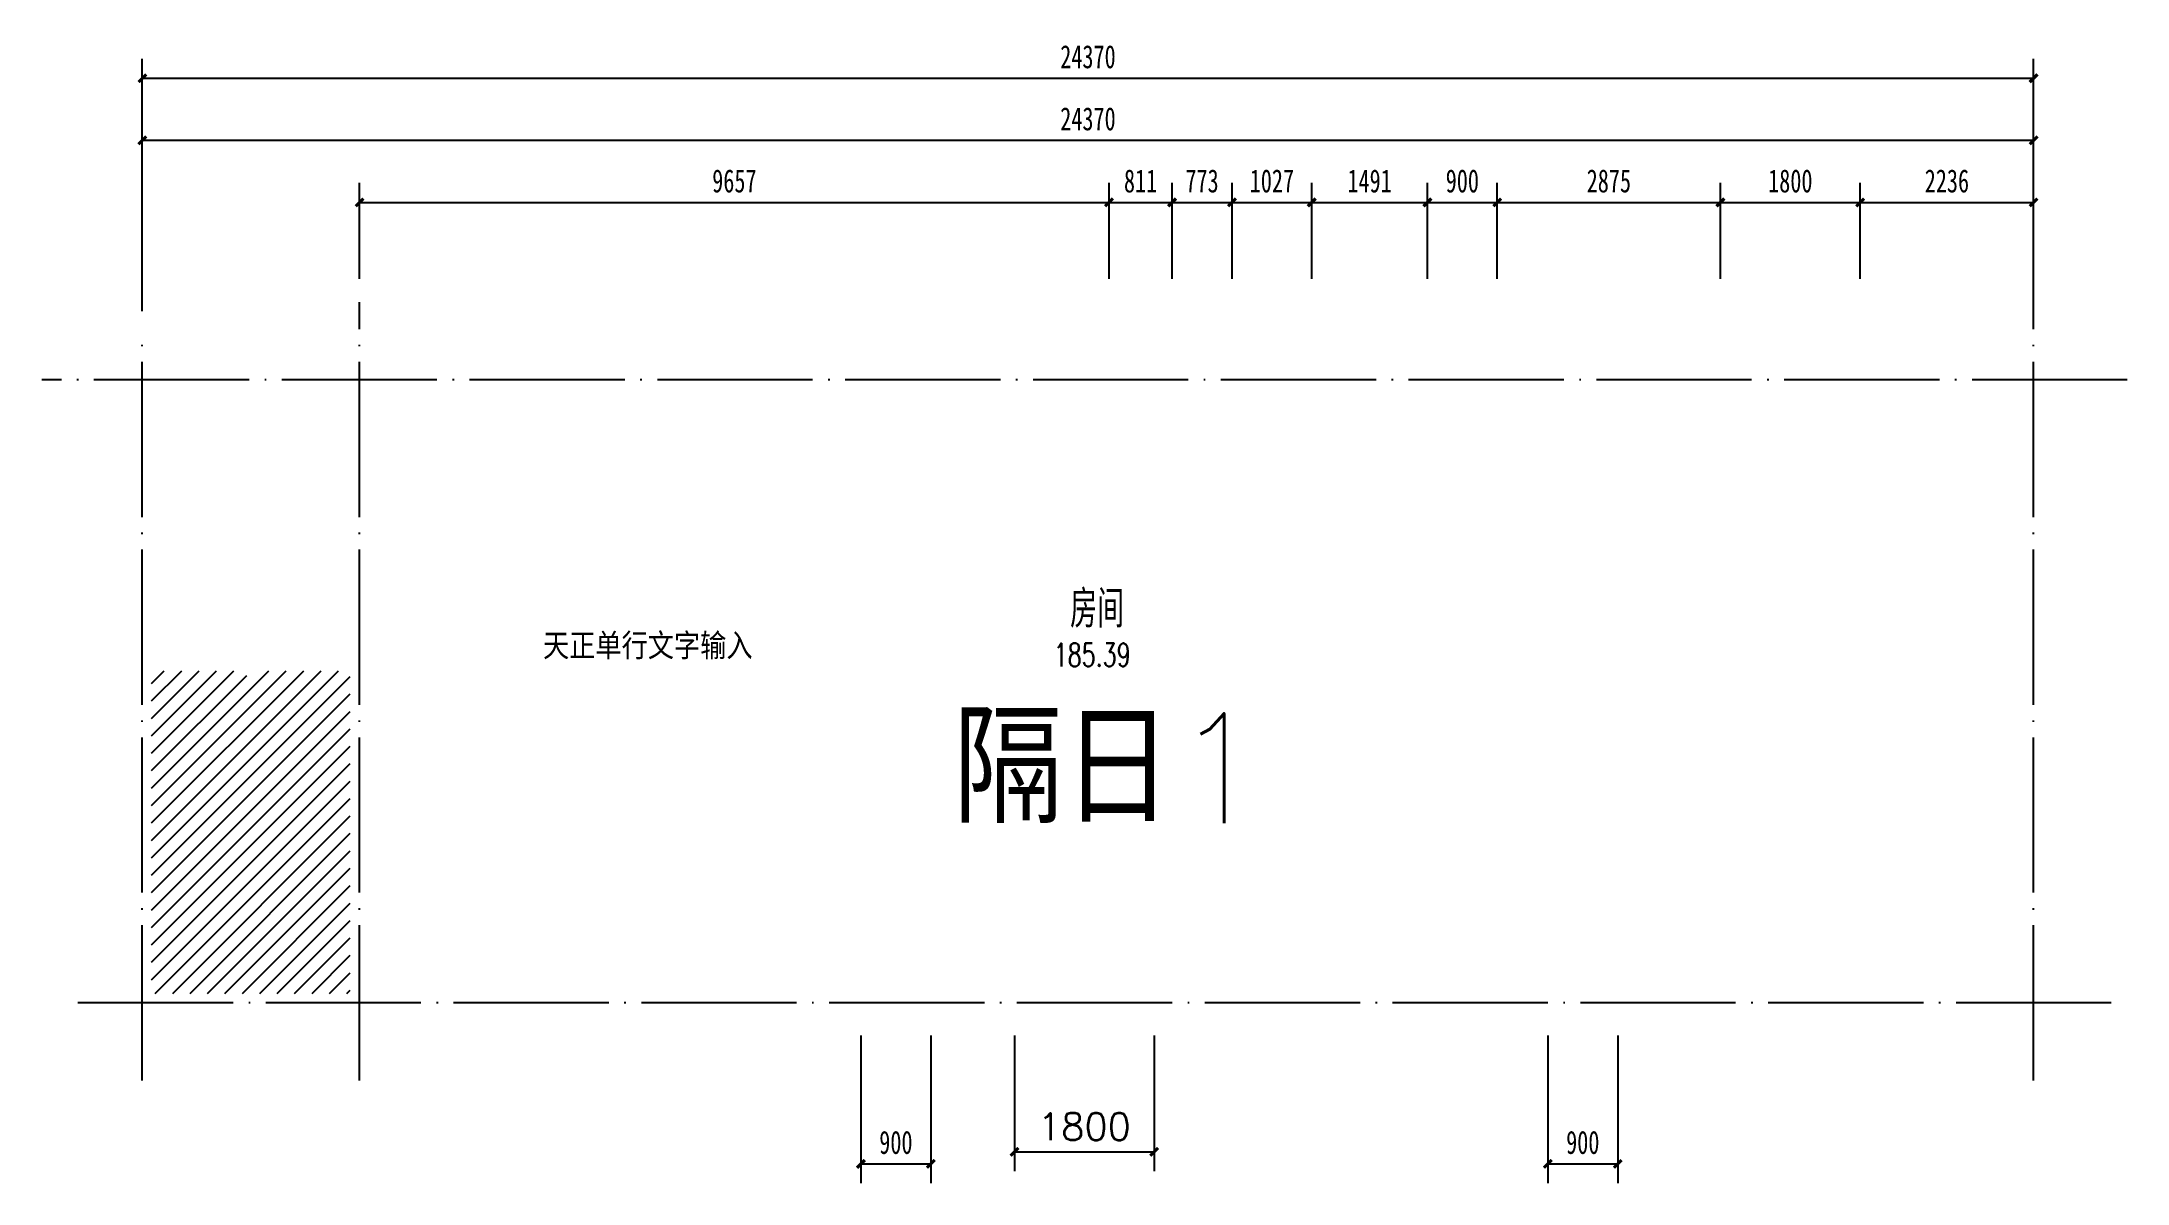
# Model space of a CAD drawing. Extents: x -1296 to 25577, y -2325 to 12385.
import ezdxf

# ---------------------------------------------------------------- set-up
doc = ezdxf.new("R2010")
doc.units = 0
doc.header["$LTSCALE"] = 1000
doc.header["$MEASUREMENT"] = 0
doc.linetypes.add('DOTE', pattern=[2.42, 2, -0.2, 0.02, -0.2])
for name, color, linetype in [('AXIS', 3, 'Continuous'), ('DOTE', 1, 'DOTE'), ('PUB_DIM', 3, 'Continuous'), ('PUB_TEXT', 7, 'Continuous'), ('SPACE', 7, 'Continuous')]:
    doc.layers.add(name, color=color, linetype=linetype)
doc.styles.add('_TCH_DIM_T3', font='', dxfattribs={"width": 0.705882})
doc.styles.get("Standard").update_dxf_attribs({"font": 'txt.shx', "bigfont": 'hztxt.shx'})
doc.styles.get('_TCH_DIM_T3').set_extended_font_data('SimSun')
doc.dimstyles.new('_TCH_ARCH&&100', dxfattribs={"dimtxt": 297.5, "dimasz": 100, "dimexe": 250, "dimexo": 300, "dimgap": 126.25, "dimtad": 1, "dimdec": 0, "dimzin": 0, "dimdsep": 46, "dimtxsty": '_TCH_DIM_T3', "dimblk": 'ARCHTICK', "dimcen": 0.09, "dimclrt": 7, "dimazin": 2, "dimtfac": 1, "dimtdec": 0, "dimtix": 1, "dimtmove": 2, "dimatfit": 3, "dimfxl": 1, "dimtolj": 1, "dimtzin": 0, "dimarcsym": 0})
doc.dimstyles.get("Standard").update_dxf_attribs({"dimscale": 100, "dimtxt": 3.5, "dimasz": 1, "dimexe": 2.5, "dimexo": 3, "dimgap": 1.5, "dimtad": 1, "dimdec": 0, "dimzin": 0, "dimdsep": 46, "dimtxsty": 'Standard', "dimblk": 'ARCHTICK', "dimcen": 0.09, "dimadec": 0, "dimazin": 0, "dimtfac": 1, "dimtdec": 0, "dimtix": 1, "dimtmove": 2, "dimatfit": 3, "dimfxl": 1, "dimtolj": 1, "dimtzin": 0, "dimarcsym": 0})

# ---------------------------------------------------------------- blocks, each defined once
blk = doc.blocks.new('_ArchTick')
at = {"color": 0, "linetype": 'ByBlock', "const_width": 0.4}
blk.add_lwpolyline([(-0.5, -0.5), (0.5, 0.5)], dxfattribs=at)
blk = doc.blocks.new('*D7')
at = {"layer": 'Defpoints', "color": 0, "transparency": 16777216}
for p in [(18111, -120), (19011, -120), (19011, -2075)]:
    blk.add_point(p, dxfattribs=at)
at = {"layer": 'PUB_DIM', "color": 0, "lineweight": -2, "transparency": 16777216}
for p, q in [((18111, -420), (18111, -2325)), ((19011, -420), (19011, -2325)), ((18111, -2075), (19011, -2075))]:
    blk.add_line(p, q, dxfattribs=at)
at = {"layer": 'PUB_DIM', "color": 0, "lineweight": -2, "transparency": 16777216, "xscale": 100, "yscale": 100, "zscale": 100, "rotation": 180}
blk.add_blockref('_ArchTick', (18111, -2075), dxfattribs=at)
at = {"layer": 'PUB_DIM', "color": 0, "lineweight": -2, "transparency": 16777216, "xscale": 100, "yscale": 100, "zscale": 100}
blk.add_blockref('_ArchTick', (19011, -2075), dxfattribs=at)
at = {"layer": 'PUB_DIM', "color": 7, "transparency": 16777216, "insert": (18561, -1800), "char_height": 297.5, "attachment_point": 5, "style": '_TCH_DIM_T3'}
blk.add_mtext('\\A1;900', dxfattribs=at)
blk = doc.blocks.new('*D10')
at = {"layer": 'Defpoints', "color": 0, "transparency": 16777216}
for p in [(9260, -120), (10160, -120), (10160, -2075)]:
    blk.add_point(p, dxfattribs=at)
at = {"layer": 'PUB_DIM', "color": 0, "lineweight": -2, "transparency": 16777216}
for p, q in [((9260, -420), (9260, -2325)), ((10160, -420), (10160, -2325)), ((9260, -2075), (10160, -2075))]:
    blk.add_line(p, q, dxfattribs=at)
at = {"layer": 'PUB_DIM', "color": 0, "lineweight": -2, "transparency": 16777216, "xscale": 100, "yscale": 100, "zscale": 100, "rotation": 180}
blk.add_blockref('_ArchTick', (9260, -2075), dxfattribs=at)
at = {"layer": 'PUB_DIM', "color": 0, "lineweight": -2, "transparency": 16777216, "xscale": 100, "yscale": 100, "zscale": 100}
blk.add_blockref('_ArchTick', (10160, -2075), dxfattribs=at)
at = {"layer": 'PUB_DIM', "color": 7, "transparency": 16777216, "insert": (9710, -1800), "char_height": 297.5, "attachment_point": 5, "style": '_TCH_DIM_T3'}
blk.add_mtext('\\A1;900', dxfattribs=at)
blk = doc.blocks.new('111')
at = {"layer": 'DOTE'}
blk.add_line((25577, 8027), (-1296, 8027), dxfattribs=at)
blk = doc.blocks.new('*D20')
at = {"layer": 'Defpoints', "color": 0, "transparency": 16777216}
for p in [(12457, 10314), (2800, 9027), (12457, 9027)]:
    blk.add_point(p, dxfattribs=at)
at = {"layer": 'PUB_DIM', "color": 0, "lineweight": -2, "transparency": 16777216}
for p, q in [((2800, 9327), (2800, 10564)), ((12457, 9327), (12457, 10564)), ((2800, 10314), (12457, 10314))]:
    blk.add_line(p, q, dxfattribs=at)
at = {"layer": 'PUB_DIM', "color": 0, "lineweight": -2, "transparency": 16777216, "xscale": 100, "yscale": 100, "zscale": 100, "rotation": 180}
blk.add_blockref('_ArchTick', (2800, 10314), dxfattribs=at)
at = {"layer": 'PUB_DIM', "color": 0, "lineweight": -2, "transparency": 16777216, "xscale": 100, "yscale": 100, "zscale": 100}
blk.add_blockref('_ArchTick', (12457, 10314), dxfattribs=at)
at = {"layer": 'PUB_DIM', "color": 7, "transparency": 16777216, "insert": (7629, 10589), "char_height": 297.5, "attachment_point": 5, "style": '_TCH_DIM_T3'}
blk.add_mtext('\\A1;9657', dxfattribs=at)
blk = doc.blocks.new('*D21')
at = {"layer": 'Defpoints', "color": 0, "transparency": 16777216}
for p in [(13269, 10314), (12457, 9027), (13269, 9027)]:
    blk.add_point(p, dxfattribs=at)
at = {"layer": 'PUB_DIM', "color": 0, "lineweight": -2, "transparency": 16777216}
for p, q in [((12457, 9327), (12457, 10564)), ((13269, 9327), (13269, 10564)), ((12457, 10314), (13269, 10314))]:
    blk.add_line(p, q, dxfattribs=at)
at = {"layer": 'PUB_DIM', "color": 0, "lineweight": -2, "transparency": 16777216, "xscale": 100, "yscale": 100, "zscale": 100, "rotation": 180}
blk.add_blockref('_ArchTick', (12457, 10314), dxfattribs=at)
at = {"layer": 'PUB_DIM', "color": 0, "lineweight": -2, "transparency": 16777216, "xscale": 100, "yscale": 100, "zscale": 100}
blk.add_blockref('_ArchTick', (13269, 10314), dxfattribs=at)
at = {"layer": 'PUB_DIM', "color": 7, "transparency": 16777216, "insert": (12863, 10589), "char_height": 297.5, "attachment_point": 5, "style": '_TCH_DIM_T3'}
blk.add_mtext('\\A1;811', dxfattribs=at)
blk = doc.blocks.new('*D22')
at = {"layer": 'Defpoints', "color": 0, "transparency": 16777216}
for p in [(14041, 10314), (13269, 9027), (14041, 9027)]:
    blk.add_point(p, dxfattribs=at)
at = {"layer": 'PUB_DIM', "color": 0, "lineweight": -2, "transparency": 16777216}
for p, q in [((13269, 9327), (13269, 10564)), ((14041, 9327), (14041, 10564)), ((13269, 10314), (14041, 10314))]:
    blk.add_line(p, q, dxfattribs=at)
at = {"layer": 'PUB_DIM', "color": 0, "lineweight": -2, "transparency": 16777216, "xscale": 100, "yscale": 100, "zscale": 100, "rotation": 180}
blk.add_blockref('_ArchTick', (13269, 10314), dxfattribs=at)
at = {"layer": 'PUB_DIM', "color": 0, "lineweight": -2, "transparency": 16777216, "xscale": 100, "yscale": 100, "zscale": 100}
blk.add_blockref('_ArchTick', (14041, 10314), dxfattribs=at)
at = {"layer": 'PUB_DIM', "color": 7, "transparency": 16777216, "insert": (13655, 10589), "char_height": 297.5, "attachment_point": 5, "style": '_TCH_DIM_T3'}
blk.add_mtext('\\A1;773', dxfattribs=at)
blk = doc.blocks.new('*D23')
at = {"layer": 'Defpoints', "color": 0, "transparency": 16777216}
for p in [(15069, 10314), (14041, 9027), (15069, 9027)]:
    blk.add_point(p, dxfattribs=at)
at = {"layer": 'PUB_DIM', "color": 0, "lineweight": -2, "transparency": 16777216}
for p, q in [((14041, 9327), (14041, 10564)), ((15069, 9327), (15069, 10564)), ((14041, 10314), (15069, 10314))]:
    blk.add_line(p, q, dxfattribs=at)
at = {"layer": 'PUB_DIM', "color": 0, "lineweight": -2, "transparency": 16777216, "xscale": 100, "yscale": 100, "zscale": 100, "rotation": 180}
blk.add_blockref('_ArchTick', (14041, 10314), dxfattribs=at)
at = {"layer": 'PUB_DIM', "color": 0, "lineweight": -2, "transparency": 16777216, "xscale": 100, "yscale": 100, "zscale": 100}
blk.add_blockref('_ArchTick', (15069, 10314), dxfattribs=at)
at = {"layer": 'PUB_DIM', "color": 7, "transparency": 16777216, "insert": (14555, 10589), "char_height": 297.5, "attachment_point": 5, "style": '_TCH_DIM_T3'}
blk.add_mtext('\\A1;1027', dxfattribs=at)
blk = doc.blocks.new('*D24')
at = {"layer": 'Defpoints', "color": 0, "transparency": 16777216}
for p in [(16559, 10314), (15069, 9027), (16559, 9027)]:
    blk.add_point(p, dxfattribs=at)
at = {"layer": 'PUB_DIM', "color": 0, "lineweight": -2, "transparency": 16777216}
for p, q in [((15069, 9327), (15069, 10564)), ((16559, 9327), (16559, 10564)), ((15069, 10314), (16559, 10314))]:
    blk.add_line(p, q, dxfattribs=at)
at = {"layer": 'PUB_DIM', "color": 0, "lineweight": -2, "transparency": 16777216, "xscale": 100, "yscale": 100, "zscale": 100, "rotation": 180}
blk.add_blockref('_ArchTick', (15069, 10314), dxfattribs=at)
at = {"layer": 'PUB_DIM', "color": 0, "lineweight": -2, "transparency": 16777216, "xscale": 100, "yscale": 100, "zscale": 100}
blk.add_blockref('_ArchTick', (16559, 10314), dxfattribs=at)
at = {"layer": 'PUB_DIM', "color": 7, "transparency": 16777216, "insert": (15814, 10589), "char_height": 297.5, "attachment_point": 5, "style": '_TCH_DIM_T3'}
blk.add_mtext('\\A1;1491', dxfattribs=at)
blk = doc.blocks.new('*D25')
at = {"layer": 'Defpoints', "color": 0, "transparency": 16777216}
for p in [(17459, 10314), (16559, 9027), (17459, 9027)]:
    blk.add_point(p, dxfattribs=at)
at = {"layer": 'PUB_DIM', "color": 0, "lineweight": -2, "transparency": 16777216}
for p, q in [((16559, 9327), (16559, 10564)), ((17459, 9327), (17459, 10564)), ((16559, 10314), (17459, 10314))]:
    blk.add_line(p, q, dxfattribs=at)
at = {"layer": 'PUB_DIM', "color": 0, "lineweight": -2, "transparency": 16777216, "xscale": 100, "yscale": 100, "zscale": 100, "rotation": 180}
blk.add_blockref('_ArchTick', (16559, 10314), dxfattribs=at)
at = {"layer": 'PUB_DIM', "color": 0, "lineweight": -2, "transparency": 16777216, "xscale": 100, "yscale": 100, "zscale": 100}
blk.add_blockref('_ArchTick', (17459, 10314), dxfattribs=at)
at = {"layer": 'PUB_DIM', "color": 7, "transparency": 16777216, "insert": (17009, 10589), "char_height": 297.5, "attachment_point": 5, "style": '_TCH_DIM_T3'}
blk.add_mtext('\\A1;900', dxfattribs=at)
blk = doc.blocks.new('*D26')
at = {"layer": 'Defpoints', "color": 0, "transparency": 16777216}
for p in [(20335, 10314), (17459, 9027), (20335, 9027)]:
    blk.add_point(p, dxfattribs=at)
at = {"layer": 'PUB_DIM', "color": 0, "lineweight": -2, "transparency": 16777216}
for p, q in [((17459, 9327), (17459, 10564)), ((20335, 9327), (20335, 10564)), ((17459, 10314), (20335, 10314))]:
    blk.add_line(p, q, dxfattribs=at)
at = {"layer": 'PUB_DIM', "color": 0, "lineweight": -2, "transparency": 16777216, "xscale": 100, "yscale": 100, "zscale": 100, "rotation": 180}
blk.add_blockref('_ArchTick', (17459, 10314), dxfattribs=at)
at = {"layer": 'PUB_DIM', "color": 0, "lineweight": -2, "transparency": 16777216, "xscale": 100, "yscale": 100, "zscale": 100}
blk.add_blockref('_ArchTick', (20335, 10314), dxfattribs=at)
at = {"layer": 'PUB_DIM', "color": 7, "transparency": 16777216, "insert": (18897, 10589), "char_height": 297.5, "attachment_point": 5, "style": '_TCH_DIM_T3'}
blk.add_mtext('\\A1;2875', dxfattribs=at)
blk = doc.blocks.new('*D27')
at = {"layer": 'Defpoints', "color": 0, "transparency": 16777216}
for p in [(22135, 10314), (20335, 9027), (22135, 9027)]:
    blk.add_point(p, dxfattribs=at)
at = {"layer": 'PUB_DIM', "color": 0, "lineweight": -2, "transparency": 16777216}
for p, q in [((20335, 9327), (20335, 10564)), ((22135, 9327), (22135, 10564)), ((20335, 10314), (22135, 10314))]:
    blk.add_line(p, q, dxfattribs=at)
at = {"layer": 'PUB_DIM', "color": 0, "lineweight": -2, "transparency": 16777216, "xscale": 100, "yscale": 100, "zscale": 100, "rotation": 180}
blk.add_blockref('_ArchTick', (20335, 10314), dxfattribs=at)
at = {"layer": 'PUB_DIM', "color": 0, "lineweight": -2, "transparency": 16777216, "xscale": 100, "yscale": 100, "zscale": 100}
blk.add_blockref('_ArchTick', (22135, 10314), dxfattribs=at)
at = {"layer": 'PUB_DIM', "color": 7, "transparency": 16777216, "insert": (21235, 10589), "char_height": 297.5, "attachment_point": 5, "style": '_TCH_DIM_T3'}
blk.add_mtext('\\A1;1800', dxfattribs=at)
blk = doc.blocks.new('*D28')
at = {"layer": 'Defpoints', "color": 0, "transparency": 16777216}
for p in [(24370, 10314), (22135, 9027), (24370, 9027)]:
    blk.add_point(p, dxfattribs=at)
at = {"layer": 'PUB_DIM', "color": 0, "lineweight": -2, "transparency": 16777216}
for p, q in [((22135, 9327), (22135, 10564)), ((24370, 9327), (24370, 10564)), ((22135, 10314), (24370, 10314))]:
    blk.add_line(p, q, dxfattribs=at)
at = {"layer": 'PUB_DIM', "color": 0, "lineweight": -2, "transparency": 16777216, "xscale": 100, "yscale": 100, "zscale": 100, "rotation": 180}
blk.add_blockref('_ArchTick', (22135, 10314), dxfattribs=at)
at = {"layer": 'PUB_DIM', "color": 0, "lineweight": -2, "transparency": 16777216, "xscale": 100, "yscale": 100, "zscale": 100}
blk.add_blockref('_ArchTick', (24370, 10314), dxfattribs=at)
at = {"layer": 'PUB_DIM', "color": 7, "transparency": 16777216, "insert": (23253, 10589), "char_height": 297.5, "attachment_point": 5, "style": '_TCH_DIM_T3'}
blk.add_mtext('\\A1;2236', dxfattribs=at)
blk = doc.blocks.new('*D29')
at = {"layer": 'AXIS', "color": 0, "lineweight": -2, "transparency": 16777216}
for p, q in [((0, 8914), (0, 11364)), ((24370, 8914), (24370, 11364)), ((0, 11114), (24370, 11114))]:
    blk.add_line(p, q, dxfattribs=at)
at = {"layer": 'Defpoints', "color": 0, "transparency": 16777216}
for p in [(24370, 11114), (0, 8614), (24370, 8614)]:
    blk.add_point(p, dxfattribs=at)
at = {"layer": 'AXIS', "color": 0, "lineweight": -2, "transparency": 16777216, "xscale": 100, "yscale": 100, "zscale": 100, "rotation": 180}
blk.add_blockref('_ArchTick', (0, 11114), dxfattribs=at)
at = {"layer": 'AXIS', "color": 0, "lineweight": -2, "transparency": 16777216, "xscale": 100, "yscale": 100, "zscale": 100}
blk.add_blockref('_ArchTick', (24370, 11114), dxfattribs=at)
at = {"layer": 'AXIS', "color": 7, "transparency": 16777216, "insert": (12185, 11389), "char_height": 297.5, "attachment_point": 5, "style": '_TCH_DIM_T3'}
blk.add_mtext('\\A1;24370', dxfattribs=at)
blk = doc.blocks.new('*D30')
at = {"layer": 'AXIS', "color": 0, "lineweight": -2, "transparency": 16777216}
for p, q in [((0, 8914), (0, 12164)), ((24370, 8914), (24370, 12164)), ((0, 11914), (24370, 11914))]:
    blk.add_line(p, q, dxfattribs=at)
at = {"layer": 'Defpoints', "color": 0, "transparency": 16777216}
for p in [(24370, 11914), (0, 8614), (24370, 8614)]:
    blk.add_point(p, dxfattribs=at)
at = {"layer": 'AXIS', "color": 0, "lineweight": -2, "transparency": 16777216, "xscale": 100, "yscale": 100, "zscale": 100, "rotation": 180}
blk.add_blockref('_ArchTick', (0, 11914), dxfattribs=at)
at = {"layer": 'AXIS', "color": 0, "lineweight": -2, "transparency": 16777216, "xscale": 100, "yscale": 100, "zscale": 100}
blk.add_blockref('_ArchTick', (24370, 11914), dxfattribs=at)
at = {"layer": 'AXIS', "color": 7, "transparency": 16777216, "insert": (12185, 12189), "char_height": 297.5, "attachment_point": 5, "style": '_TCH_DIM_T3'}
blk.add_mtext('\\A1;24370', dxfattribs=at)
blk = doc.blocks.new('*D31')
at = {"layer": 'Defpoints', "color": 0, "transparency": 16777216}
for p in [(11239, -120), (13039, -120), (13039, -1920)]:
    blk.add_point(p, dxfattribs=at)
at = {"layer": 'PUB_DIM', "color": 0, "lineweight": -2, "transparency": 16777216}
for p, q in [((11239, -420), (11239, -2170)), ((13039, -420), (13039, -2170)), ((11239, -1920), (13039, -1920))]:
    blk.add_line(p, q, dxfattribs=at)
at = {"layer": 'PUB_DIM', "color": 0, "lineweight": -2, "transparency": 16777216, "xscale": 100, "yscale": 100, "zscale": 100, "rotation": 180}
blk.add_blockref('_ArchTick', (11239, -1920), dxfattribs=at)
at = {"layer": 'PUB_DIM', "color": 0, "lineweight": -2, "transparency": 16777216, "xscale": 100, "yscale": 100, "zscale": 100}
blk.add_blockref('_ArchTick', (13039, -1920), dxfattribs=at)
at = {"layer": 'PUB_DIM', "color": 0, "transparency": 16777216, "insert": (12139, -1595), "char_height": 350, "attachment_point": 5}
blk.add_mtext('\\A1;1800', dxfattribs=at)

msp = doc.modelspace()

# ---------------------------------------------------------------- hatches: boundary and pattern name
h = msp.add_hatch()
h.set_pattern_fill('ANSI31', color=256, scale=100)
h.set_pattern_definition([(45, (-41179.78, 8838.27), (-112.2532, 112.2532), [])])
h.paths.add_polyline_path([(2680, 4277.5), (1510, 4277.5), (1510, 4217.5), (1290, 4217.5), (1290, 4277.5), (120, 4277.5), (120, 3088.1), (120, 120), (2680, 120)])

# ---------------------------------------------------------------- linework, layer by layer
at = {"layer": 'DOTE'}
for p, q in [((2800, -1000), (2800, 9027.5)), ((24370.4, -1000), (24370.4, 9027.5)), ((0, -1000), (0, 8614.3)), ((25370.4, 0), (-1000, 0))]:
    msp.add_line(p, q, dxfattribs=at)

# ---------------------------------------------------------------- block references
msp.add_blockref('111', (0, 0))

# ---------------------------------------------------------------- texts
msp.add_text('隔日1', height=1412.59).set_placement((10446.9, 2316.3))
at = {"layer": 'PUB_TEXT', "insert": (5163.1, 4763.9), "char_height": 337.59, "width": 4511.006, "attachment_point": 1}
msp.add_mtext('天正单行文字输入', dxfattribs=at)
at = {"layer": 'SPACE', "attachment_point": 1}
for s, insert, char_height, width in [('\\Fsimplex.shx,gbcbig.shx;\\W1.0000000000;\\T1.0000000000;\\o\\l房间', (11955, 5316.1), 482.27, 1208.798), ('\\Fsimplex.shx,gbcbig.shx;\\W0.7058823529;\\T1.0000000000;\\o\\l185.39', (11744.6, 4632.6), 297.5, 1250)]:
    msp.add_mtext(s, dxfattribs=dict(at, insert=insert, char_height=char_height, width=width))

# ---------------------------------------------------------------- dimensions: what is measured, and where the dimension line sits
at = {"layer": 'AXIS'}
for distance, picture, middle in [(3300, '*D30', (12185.2, 12189.3)), (2500, '*D29', (12185.2, 11389.3))]:
    dim = msp.add_aligned_dim(p1=(0, 8614.3), p2=(24370.4, 8614.3), distance=distance, dimstyle='_TCH_ARCH&&100', dxfattribs=at)
    dim.commit()
    dim.dimension.update_dxf_attribs({"geometry": picture, "text_midpoint": middle})
at = {"layer": 'PUB_DIM'}
for p1, p2, distance, dimstyle, picture, middle in [((2800, 9027.5), (12457.3, 9027.5), 1286.8, '_TCH_ARCH&&100', '*D20', (7628.7, 10589.3)), ((12457.3, 9027.5), (13268.5, 9027.5), 1286.8, '_TCH_ARCH&&100', '*D21', (12862.9, 10589.3)), ((13268.5, 9027.5), (14041.3, 9027.5), 1286.8, '_TCH_ARCH&&100', '*D22', (13654.9, 10589.3)), ((14041.3, 9027.5), (15068.5, 9027.5), 1286.8, '_TCH_ARCH&&100', '*D23', (14554.9, 10589.3)), ((15068.5, 9027.5), (16559.3, 9027.5), 1286.8, '_TCH_ARCH&&100', '*D24', (15813.9, 10589.3)), ((16559.3, 9027.5), (17459.3, 9027.5), 1286.8, '_TCH_ARCH&&100', '*D25', (17009.3, 10589.3)), ((17459.3, 9027.5), (20334.7, 9027.5), 1286.8, '_TCH_ARCH&&100', '*D26', (18897, 10589.3)), ((20334.7, 9027.5), (22134.7, 9027.5), 1286.8, '_TCH_ARCH&&100', '*D27', (21234.7, 10589.3)), ((22134.7, 9027.5), (24370.4, 9027.5), 1286.8, '_TCH_ARCH&&100', '*D28', (23252.5, 10589.3)), ((9259.8, -120), (10159.8, -120), -1955.2, '_TCH_ARCH&&100', '*D10', (9709.8, -1800.2)), ((11239.4, -120), (13039.4, -120), -1799.7, 'Standard', '*D31', (12139.4, -1594.7)), ((18111, -120), (19011, -120), -1955.2, '_TCH_ARCH&&100', '*D7', (18561, -1800.2))]:
    dim = msp.add_aligned_dim(p1=p1, p2=p2, distance=distance, dimstyle=dimstyle, dxfattribs=at)
    dim.commit()
    dim.dimension.update_dxf_attribs({"geometry": picture, "text_midpoint": middle})

doc.saveas('drawing.dxf')
